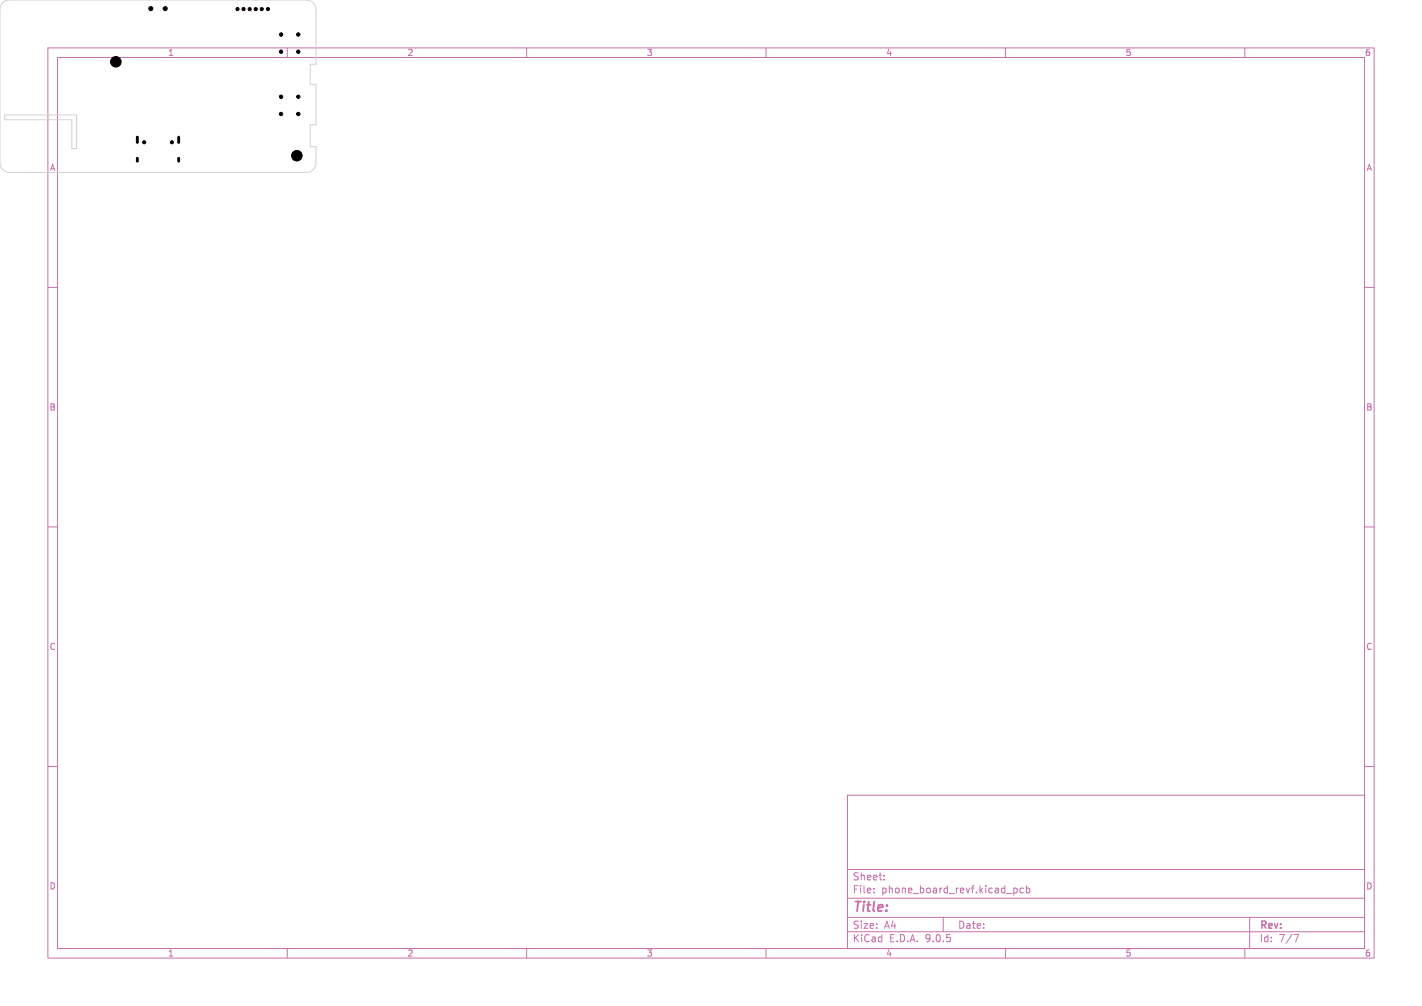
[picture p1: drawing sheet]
<svg xmlns="http://www.w3.org/2000/svg" width="297mm" height="210mm" viewBox="0 0 297 210" stroke-linecap="round" stroke-linejoin="round" font-family="sans-serif">
<defs><g id="words">
<text font-size="2.8" fill="#c872ab" x="178" y="190.9">Title:</text>
<g font-size="2.1" fill="#c872ab">
<text x="178" y="184">Sheet:</text>
<text x="178" y="186.7">File:</text>
<text x="184.1" y="186.7">phone_board_revf.kicad_pcb</text>
<text x="178" y="196.9">KiCad</text>
<text x="178" y="194.1">Size:</text>
<text x="184.7" y="194.1">A4</text>
<text x="185.7" y="196.9">E.D.A.</text>
<text x="193.3" y="196.9">9.0.5</text>
<text x="200" y="194.1">Date:</text>
<text x="263" y="194.3">Rev:</text>
<text x="263" y="196.9">Id:</text>
<text x="267.1" y="196.9">7/7</text>
</g>
<g font-size="1.8" fill="#c872ab">
<text x="35" y="11.9">1</text>
<text x="85" y="11.9">2</text>
<text x="135" y="11.9">3</text>
<text x="185" y="11.9">4</text>
<text x="235" y="11.9">5</text>
<text x="285" y="11.9">6</text>
<text x="10.3" y="35.9">A</text>
<text x="285.4" y="35.9">A</text>
<text x="10.3" y="85.9">B</text>
<text x="285.3" y="85.9">B</text>
<text x="10.3" y="135.9">C</text>
<text x="285.3" y="135.9">C</text>
<text x="10.3" y="185.9">D</text>
<text x="285.3" y="185.9">D</text>
<text x="35" y="199.9">1</text>
<text x="85" y="199.9">2</text>
<text x="135" y="199.9">3</text>
<text x="185" y="199.9">4</text>
<text x="235" y="199.9">5</text>
<text x="285" y="199.9">6</text>
</g>
</g></defs>
<g fill="none" stroke="#c872ab" stroke-width=".21">
<path d="M10 10h277v190h-277zM12 12h273v186h-273zM60 10v2M110 10v2M160 10v2M210 10v2M260 10v2M10 60h2M285 60h2M10 110h2M285 110h2M10 160h2"/>
<path d="M177 166h108v32h-108zM285 160h2M60 198v2M110 198v2M160 198v2M177 194.5h108M177 191.5h108M177 187.5h108M177 181.5h108M182.5 186.3v.1M182.5 185.5v.1M184.7 183.6v.1"/>
<path d="M184.7 182.8v.1M197 191.5v3M210 198v2M211.7 185.4v1.5M211.7 185.5l.5-.1 .3 .3-.2 .6h-.6M213.7 185.5l-.4-.1-.3 .3 .2 .6h.5M214.4 185.5l.4-.1 .3 .3-.1 .6h-.6M214.4 184.9v1.5M260 198v2M261 191.5v6.5M270.2 195.1h1l-.6 1.5"/>
</g>
<path d="M.6 .6l.7-.5 .7-.1h62a2 2 0 0 1 2 2v11.4h-1.2v4.2h1.2v8.5h-1.2v4.6h1.2v3.3a2 2 0 0 1-2 2h-62a2 2 0 0 1-2-2v-32l.2-.8zM1 24h15v7h-1v-6h-14z" fill="none" stroke="#d0d2cd" stroke-width=".21"/>
<g fill="#000" stroke="#000" stroke-width=".21">
<circle cx="24.2" cy="12.9" r="1.1"/>
<circle cx="31.5" cy="1.8" r=".42"/>
<circle cx="34.5" cy="1.8" r=".42"/>
<circle cx="49.6" cy="1.9" r=".33"/>
<circle cx="50.9" cy="1.9" r=".33"/>
<circle cx="52.1" cy="1.9" r=".33"/>
<circle cx="53.4" cy="1.9" r=".33"/>
<circle cx="54.7" cy="1.9" r=".33"/>
<circle cx="55.9" cy="1.9" r=".33"/>
<circle cx="58.7" cy="10.8" r=".35"/>
<circle cx="58.7" cy="7.2" r=".35"/>
<circle cx="62.3" cy="10.8" r=".35"/>
<circle cx="62.3" cy="7.2" r=".35"/>
<circle cx="30.1" cy="29.7" r=".32"/>
<circle cx="35.9" cy="29.7" r=".32"/>
<circle cx="58.7" cy="23.8" r=".35"/>
<circle cx="58.7" cy="20.2" r=".35"/>
<circle cx="62" cy="32.5" r="1.1"/>
<circle cx="62.3" cy="23.8" r=".35"/>
<circle cx="62.3" cy="20.2" r=".35"/>
</g>
<path d="M28.7 28.6v1.1M28.7 33.1v.6M37.3 28.6v1.1M37.3 33.1v.6" fill="none" stroke="#000" stroke-width=".6"/>
<use href="#words"/>
</svg>
